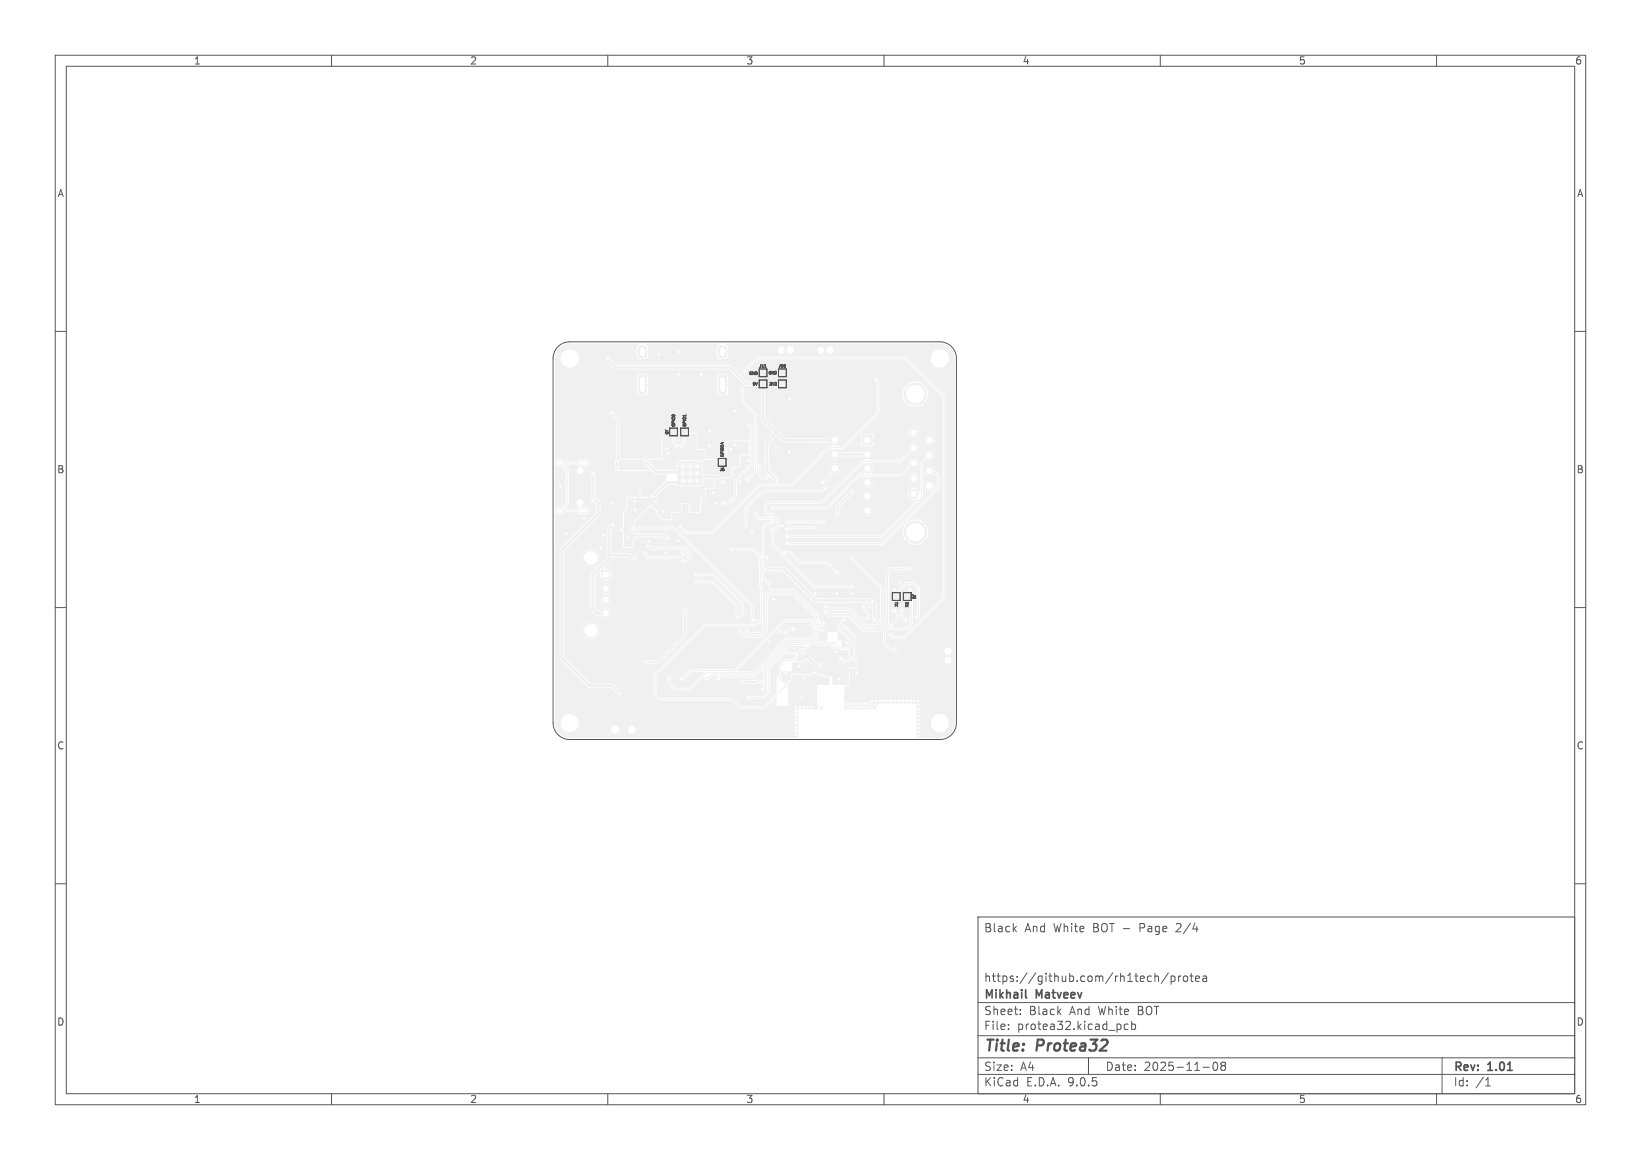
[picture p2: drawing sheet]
<svg xmlns="http://www.w3.org/2000/svg" width="297mm" height="210mm" viewBox="0 0 297 210" stroke-linecap="round" stroke-linejoin="round" font-family="sans-serif">
<defs><g id="words">
<g font-size="2.8" fill="#575757">
<text x="178" y="190.9">Title:</text>
<text x="187.7" y="190.9">Protea32</text>
</g>
<g font-size="2.1" fill="#575757">
<text x="178" y="169">Black</text>
<text x="185.4" y="169">And</text>
<text x="190.7" y="169">White</text>
<text x="198" y="169">BOT -</text>
<text x="206.6" y="169">Page</text>
<text x="213.4" y="169">2/4</text>
<text x="178" y="178">https://github.com/rh1tech/protea</text>
<text x="178" y="184">Sheet:</text>
<text x="178" y="181.2">Mikhail</text>
<text x="186.2" y="184">Black</text>
<text x="187.6" y="181.2">Matveev</text>
<text x="193.7" y="184">And</text>
<text x="199" y="184">White</text>
<text x="206.2" y="184">BOT</text>
<text x="178" y="186.7">File:</text>
<text x="184.1" y="186.7">protea32.kicad_pcb</text>
<text x="178" y="196.9">KiCad</text>
<text x="178" y="194.1">Size:</text>
<text x="184.7" y="194.1">A4</text>
<text x="185.7" y="196.9">E.D.A.</text>
<text x="193.3" y="196.9">9.0.5</text>
<text x="200" y="194.1">Date:</text>
<text x="207" y="194.1">2025-11-08</text>
<text x="263" y="194.3">Rev:</text>
<text x="263" y="196.9">Id:</text>
<text x="267.1" y="196.9">/1</text>
<text x="269.4" y="194.3">1.01</text>
</g>
<g font-size="1.8" fill="#575757">
<text x="35" y="11.9">1</text>
<text x="85" y="11.9">2</text>
<text x="135" y="11.9">3</text>
<text x="185" y="11.9">4</text>
<text x="235" y="11.9">5</text>
<text x="285" y="11.9">6</text>
<text x="10.3" y="35.9">A</text>
<text x="285.4" y="35.9">A</text>
<text x="10.3" y="85.9">B</text>
<text x="285.3" y="85.9">B</text>
<text x="10.3" y="135.9">C</text>
<text x="285.3" y="135.9">C</text>
<text x="10.3" y="185.9">D</text>
<text x="285.3" y="185.9">D</text>
<text x="35" y="199.9">1</text>
<text x="85" y="199.9">2</text>
<text x="135" y="199.9">3</text>
<text x="185" y="199.9">4</text>
<text x="235" y="199.9">5</text>
<text x="285" y="199.9">6</text>
</g>
<g font-size=".7">
<text x="135.5" y="68">GND</text>
<text x="136.1" y="69.9">5V</text>
<text x="137.3" y="66.7">J11</text>
<text x="139" y="67.9">GND</text>
<text x="139.1" y="69.9">3V3</text>
<text x="140.8" y="66.7">J10</text>
<text x="120.3" y="77.7" transform="rotate(90 120.3 77.7)">J9</text>
<text x="122.3" y="77.3" transform="rotate(-90 122.3 77.3)">GPIO0</text>
<text x="124.3" y="77.3" transform="rotate(-90 124.3 77.3)">GPIO1</text>
<text x="131.1" y="82.8" transform="rotate(-90 131.1 82.8)">GPIO14</text>
<text x="130.2" y="85.4">J6</text>
<text x="165.1" y="107.5" transform="rotate(90 165.1 107.5)">J8</text>
<text x="161.8" y="108.8" transform="rotate(90 161.8 108.8)">TX</text>
<text x="163.7" y="108.8" transform="rotate(90 163.7 108.8)">RX</text>
</g>
</g></defs>
<g fill="#f0f0f0" stroke="#f0f0f0" stroke-width=".18">
<path d="M115.7 68.1l.2-.1h.7l.4 .2v2.7l-.3 .4h-.8l-.3-.3z"/>
<path d="M115.7 62.8l.2-.2h.8l.2 .2 .1 1.6-.2 .2-.9 .1-.2-.1z"/>
<path d="M130.2 62.8l.2-.2h.8l.2 .2 .1 1.6-.2 .2-.9 .1-.2-.1z"/>
<path d="M130.2 68.1l.2-.1h.7l.4 .2v2.7l-.3 .4h-.8l-.3-.3z"/>
<path d="M147.9 127.9h.9v.5h-.9z"/>
<path d="M164.6 77.5h1.6v1.6h-1.6z"/>
<path d="M156.2 78.9h1.7v1.7h-1.7z"/>
<path d="M108.9 110.3h1.5v1.6h-1.5z"/>
<path d="M137.6 67h1v1h-1z"/>
<path d="M137.6 69h1v1h-1z"/>
<path d="M130.2 83.2h1v1h-1z"/>
<path d="M121.4 77.7h1v1h-1z"/>
<path d="M123.4 77.7h1v1h-1z"/>
<path d="M141.1 67h1v1h-1z"/>
<path d="M141.1 69h1v1h-1z"/>
<path d="M163.7 107.5h1v1h-1z"/>
<path d="M161.7 107.5h1v1h-1z"/>
<circle cx="151.1" cy="79.7" r=".85"/>
<circle cx="151.1" cy="82.2" r=".85"/>
<circle cx="151.1" cy="84.8" r=".85"/>
<circle cx="165.4" cy="81.1" r=".8"/>
<circle cx="165.4" cy="83.9" r=".8"/>
<circle cx="165.4" cy="86.6" r=".8"/>
<circle cx="165.7" cy="71.4" r="2"/>
<circle cx="165.4" cy="89.4" r=".8"/>
<circle cx="165.7" cy="96.4" r="2"/>
<circle cx="168.2" cy="79.7" r=".8"/>
<circle cx="168.2" cy="82.5" r=".8"/>
<circle cx="168.2" cy="85.2" r=".8"/>
<circle cx="168.2" cy="88" r=".8"/>
<circle cx="157" cy="82.2" r=".85"/>
<circle cx="157" cy="84.8" r=".85"/>
<circle cx="157" cy="87.3" r=".85"/>
<circle cx="157" cy="89.9" r=".85"/>
<circle cx="157" cy="92.4" r=".85"/>
<circle cx="123.6" cy="84.4" r=".3"/>
<circle cx="124.9" cy="84.4" r=".3"/>
<circle cx="126.2" cy="84.4" r=".3"/>
<circle cx="123.6" cy="85.7" r=".3"/>
<circle cx="124.9" cy="85.7" r=".3"/>
<circle cx="126.2" cy="85.7" r=".3"/>
<circle cx="123.6" cy="86.9" r=".3"/>
<circle cx="124.9" cy="86.9" r=".3"/>
<circle cx="126.2" cy="86.9" r=".3"/>
<circle cx="109.7" cy="108.5" r=".8"/>
<circle cx="109.7" cy="106.5" r=".8"/>
<circle cx="109.7" cy="104" r=".8"/>
<circle cx="107" cy="114.1" r="1.5"/>
<circle cx="107" cy="101" r="1.5"/>
<circle cx="144" cy="132.3" r=".3"/>
<circle cx="135.3" cy="83.4" r=".3"/>
<circle cx="139.3" cy="116.2" r=".3"/>
<circle cx="154.5" cy="127.4" r=".3"/>
<circle cx="166.2" cy="127.6" r=".3"/>
<circle cx="157.8" cy="126.9" r=".3"/>
<circle cx="101.4" cy="88" r=".3"/>
<circle cx="157.3" cy="110" r=".3"/>
<circle cx="158.3" cy="127.6" r=".3"/>
<circle cx="134" cy="87.2" r=".3"/>
<circle cx="110.9" cy="91.2" r=".3"/>
<circle cx="145.5" cy="128" r=".3"/>
<circle cx="147.5" cy="107.4" r=".3"/>
<circle cx="112.4" cy="96" r=".3"/>
<circle cx="157" cy="128" r=".3"/>
<circle cx="108.7" cy="99.1" r=".3"/>
<circle cx="147.4" cy="121.8" r=".3"/>
<circle cx="166.2" cy="128.3" r=".3"/>
<circle cx="157.3" cy="127.4" r=".3"/>
<circle cx="162.7" cy="126.9" r=".3"/>
<circle cx="141.6" cy="95.2" r=".3"/>
<circle cx="122.9" cy="63.7" r=".3"/>
<circle cx="129.6" cy="91.1" r=".3"/>
<circle cx="102.5" cy="96.6" r=".3"/>
<circle cx="166.2" cy="133.2" r=".3"/>
<circle cx="164.1" cy="126.9" r=".3"/>
<circle cx="166.2" cy="131.1" r=".3"/>
<circle cx="165.5" cy="126.9" r=".3"/>
<circle cx="155.9" cy="127.4" r=".3"/>
<circle cx="162" cy="126.9" r=".3"/>
<circle cx="157.7" cy="128" r=".3"/>
<circle cx="164.8" cy="126.9" r=".3"/>
<circle cx="143.8" cy="117.3" r=".3"/>
<circle cx="155.6" cy="128" r=".3"/>
<circle cx="162.9" cy="105.4" r=".3"/>
<circle cx="145.4" cy="118.2" r=".3"/>
<circle cx="144.1" cy="128.1" r=".3"/>
<circle cx="155" cy="121.8" r=".3"/>
<circle cx="154.1" cy="107.5" r=".3"/>
<circle cx="133" cy="74.4" r=".3"/>
<circle cx="146.9" cy="128" r=".3"/>
<circle cx="153.5" cy="128" r=".3"/>
<circle cx="145.2" cy="126.3" r=".3"/>
<circle cx="144.8" cy="128" r=".3"/>
<circle cx="160.6" cy="126.9" r=".3"/>
<circle cx="128.4" cy="80.7" r=".3"/>
<circle cx="117.4" cy="98" r=".3"/>
<circle cx="166.2" cy="126.9" r=".3"/>
<circle cx="161.9" cy="106.7" r=".3"/>
<circle cx="166.2" cy="129" r=".3"/>
<circle cx="144" cy="131.6" r=".3"/>
<circle cx="166.2" cy="129.7" r=".3"/>
<circle cx="123.4" cy="76.8" r=".3"/>
<circle cx="153.2" cy="116.3" r=".3"/>
<circle cx="166.2" cy="131.8" r=".3"/>
<circle cx="153.8" cy="127.4" r=".3"/>
<circle cx="142.8" cy="81.8" r=".3"/>
<circle cx="154.2" cy="128" r=".3"/>
<circle cx="119.2" cy="64.2" r=".3"/>
<circle cx="105.7" cy="93.8" r=".3"/>
<circle cx="129" cy="89.1" r=".3"/>
<circle cx="159.2" cy="126.9" r=".3"/>
<circle cx="166.2" cy="132.5" r=".3"/>
<circle cx="122.8" cy="67.8" r=".3"/>
<circle cx="154.9" cy="128" r=".3"/>
<circle cx="126.9" cy="67.8" r=".3"/>
<circle cx="140.5" cy="81.1" r=".3"/>
<circle cx="155.2" cy="127.4" r=".3"/>
<circle cx="156.6" cy="127.4" r=".3"/>
<circle cx="115.8" cy="89.2" r=".3"/>
<circle cx="128.4" cy="78.1" r=".3"/>
<circle cx="158.5" cy="126.9" r=".3"/>
<circle cx="122.7" cy="97.9" r=".3"/>
<circle cx="153.1" cy="127.4" r=".3"/>
<circle cx="120.6" cy="100.1" r=".3"/>
<circle cx="140" cy="108.5" r=".3"/>
<circle cx="145.5" cy="122.7" r=".3"/>
<circle cx="147.7" cy="81.1" r=".3"/>
<circle cx="136.1" cy="96.2" r=".3"/>
<circle cx="159.9" cy="126.9" r=".3"/>
<circle cx="151.5" cy="107.4" r=".3"/>
<circle cx="144" cy="130.9" r=".3"/>
<circle cx="161.3" cy="126.9" r=".3"/>
<circle cx="163.4" cy="126.9" r=".3"/>
<circle cx="142.9" cy="72.2" r=".3"/>
<circle cx="144" cy="128.8" r=".3"/>
<circle cx="148.5" cy="120.4" r=".3"/>
<circle cx="144" cy="130.2" r=".3"/>
<circle cx="166.2" cy="130.4" r=".3"/>
<circle cx="141.2" cy="114.4" r=".3"/>
<circle cx="144" cy="133" r=".3"/>
<circle cx="156.3" cy="128" r=".3"/>
<circle cx="109.2" cy="96.9" r=".3"/>
<circle cx="144" cy="129.5" r=".3"/>
<circle cx="146.2" cy="128" r=".3"/>
<circle cx="118.1" cy="89.9" r=".3"/>
<circle cx="130.8" cy="87.2" r=".3"/>
<circle cx="116.9" cy="83.4" r=".3"/>
<circle cx="135" cy="95.1" r=".3"/>
<circle cx="149.4" cy="88.4" r=".3"/>
<circle cx="151.6" cy="92.9" r=".3"/>
<circle cx="134.3" cy="123.5" r=".3"/>
<circle cx="122.7" cy="79.8" r=".3"/>
<circle cx="142.2" cy="69.5" r=".3"/>
<circle cx="120.6" cy="81.2" r=".3"/>
<circle cx="154.3" cy="89" r=".3"/>
<circle cx="137.5" cy="123.5" r=".3"/>
<circle cx="120" cy="92.6" r=".3"/>
<circle cx="120.9" cy="82" r=".3"/>
<circle cx="144.7" cy="120.6" r=".3"/>
<circle cx="124" cy="110.4" r=".3"/>
<circle cx="118.7" cy="90.8" r=".3"/>
<circle cx="132.3" cy="81.3" r=".3"/>
<circle cx="133" cy="80.5" r=".3"/>
<circle cx="111.9" cy="83.6" r=".3"/>
<circle cx="114.9" cy="90.8" r=".3"/>
<circle cx="154.7" cy="119.5" r=".3"/>
<circle cx="120.8" cy="97.4" r=".3"/>
<circle cx="153.6" cy="118.4" r=".3"/>
<circle cx="151.8" cy="123" r=".3"/>
<circle cx="142.2" cy="121.9" r=".3"/>
<circle cx="138.7" cy="86.5" r=".3"/>
<circle cx="114.9" cy="92.3" r=".3"/>
<circle cx="151.4" cy="118" r=".3"/>
<circle cx="137.5" cy="84.3" r=".3"/>
<circle cx="113.6" cy="97.4" r=".3"/>
<circle cx="110.7" cy="74.8" r=".3"/>
<circle cx="148.9" cy="87.4" r=".3"/>
<circle cx="111.9" cy="84.6" r=".3"/>
<circle cx="117.1" cy="119.8" r=".3"/>
<circle cx="158.2" cy="112.1" r=".3"/>
<circle cx="157.9" cy="108.9" r=".3"/>
<circle cx="140.6" cy="86.9" r=".3"/>
<circle cx="110" cy="64.9" r=".3"/>
<circle cx="110.9" cy="95.1" r=".3"/>
<circle cx="114.8" cy="101" r=".3"/>
<circle cx="138.6" cy="103" r=".3"/>
<circle cx="134.8" cy="67.1" r=".3"/>
<circle cx="161.2" cy="114.9" r=".3"/>
<circle cx="151.4" cy="103.6" r=".3"/>
<circle cx="142" cy="100" r=".3"/>
<circle cx="112.1" cy="125.5" r=".3"/>
<circle cx="107.3" cy="85.7" r=".3"/>
<circle cx="107.3" cy="90.6" r=".3"/>
<circle cx="130.1" cy="122.9" r=".3"/>
<circle cx="151.1" cy="116.6" r=".3"/>
<circle cx="164.7" cy="106.7" r=".3"/>
<circle cx="162" cy="117.7" r=".3"/>
<circle cx="165.9" cy="111.8" r=".3"/>
<circle cx="162.9" cy="108" r=".3"/>
<circle cx="148.8" cy="114" r=".3"/>
<circle cx="123.4" cy="122.9" r=".3"/>
<circle cx="136.4" cy="112.2" r=".3"/>
<circle cx="114.4" cy="95.6" r=".3"/>
<circle cx="149.3" cy="110.8" r=".3"/>
<circle cx="135.2" cy="114.3" r=".3"/>
<circle cx="164.7" cy="102.9" r=".3"/>
<circle cx="149.1" cy="112.9" r=".3"/>
<circle cx="148" cy="113.8" r=".3"/>
<circle cx="127.9" cy="122.9" r=".3"/>
<circle cx="149.5" cy="109.9" r=".3"/>
<circle cx="133.9" cy="114.3" r=".3"/>
<circle cx="147.9" cy="112.3" r=".3"/>
<circle cx="154.2" cy="101.1" r=".3"/>
<circle cx="130.1" cy="83.5" r=".3"/>
<circle cx="125.9" cy="105.3" r=".3"/>
<circle cx="133.6" cy="111.8" r=".3"/>
<circle cx="134.5" cy="111.1" r=".3"/>
<circle cx="126" cy="104" r=".3"/>
<circle cx="123.3" cy="80.7" r=".3"/>
<circle cx="132.4" cy="99.5" r=".3"/>
<circle cx="139.2" cy="105.7" r=".3"/>
<circle cx="135.4" cy="126.3" r=".3"/>
<circle cx="144.1" cy="118.2" r=".3"/>
<circle cx="122.4" cy="80.6" r=".3"/>
<circle cx="135.6" cy="77" r=".3"/>
<circle cx="130.9" cy="91.1" r=".3"/>
<circle cx="152.8" cy="112.2" r=".3"/>
<circle cx="137.4" cy="101.5" r=".3"/>
<circle cx="142.3" cy="124.1" r=".3"/>
<circle cx="123.1" cy="95.4" r=".3"/>
<circle cx="158.6" cy="68.7" r=".3"/>
<circle cx="147" cy="113.2" r=".3"/>
<circle cx="121.1" cy="122.9" r=".3"/>
<circle cx="117.3" cy="99" r=".3"/>
<circle cx="123.6" cy="101.5" r=".3"/>
<circle cx="123.6" cy="100.3" r=".3"/>
<circle cx="116.8" cy="100.3" r=".3"/>
<circle cx="135.3" cy="86.8" r=".3"/>
<circle cx="134.4" cy="70.7" r=".3"/>
<circle cx="139.9" cy="95.8" r=".3"/>
<circle cx="154.2" cy="106.2" r=".3"/>
<circle cx="136.7" cy="93" r=".3"/>
<circle cx="156.9" cy="111.9" r=".3"/>
<circle cx="156.3" cy="109.9" r=".3"/>
<circle cx="161.3" cy="113.2" r=".3"/>
<circle cx="162" cy="110.6" r=".3"/>
<circle cx="142.5" cy="95.8" r=".3"/>
<circle cx="147.4" cy="95.5" r=".3"/>
<circle cx="142.5" cy="94.5" r=".3"/>
<circle cx="149" cy="94.5" r=".3"/>
<circle cx="139.9" cy="94.5" r=".3"/>
<circle cx="138.8" cy="100.9" r=".3"/>
<circle cx="142.6" cy="98.4" r=".3"/>
<circle cx="139.9" cy="93.3" r=".3"/>
<circle cx="139.9" cy="92" r=".3"/>
<circle cx="142.5" cy="97.1" r=".3"/>
<circle cx="163.9" cy="112.3" r=".3"/>
<circle cx="163.2" cy="110.6" r=".3"/>
<circle cx="152.2" cy="119.2" r=".3"/>
<circle cx="152.8" cy="113.5" r=".3"/>
<circle cx="145.6" cy="116.9" r=".3"/>
<circle cx="138" cy="124.8" r=".3"/>
<circle cx="142.2" cy="114.5" r=".3"/>
<circle cx="143.6" cy="113.9" r=".3"/>
</g>
<path d="M101.1 92.5h.6M101.1 83.8h.6M105 92.5h1.1M105 83.8h1.1" fill="none" stroke="#f0f0f0" stroke-width="1"/>
<g fill="none" stroke="#f0f0f0" stroke-width=".5">
<path d="M110 64.9l1.5 1.6h20.6l3 3h3v6.5l3.7 3.7h9.3M140.5 78.4l-1.7 1.6v5.2l1.8 1.7M107.3 90.6h.5l.5 .5v1.8l-6.6 6.6v19.6l5.1 5.1h3.9l1.4 1.3M107.3 90.6h.1M107.3 85.7v4.9M110.9 95.1l-.7 .7v5.3l-2.9 2.9v6.2l.9 .9h1.5M116.9 83.4v.2l1.9 1.9h3.9M122.7 87.4h-2l-2.6 2.5M127 86.3h2.9l.9 .9M151.1 82.2h5.9M110.2 100.5h3.6l.6 .5h.4M138.6 103h3.3l5.7 5.7h10l.3 .2v.2l.4 .4v2.5l-.1 .1"/>
<path d="M145.4 118.2l2.3 2.3h.9M145.4 118.3h.1M146.8 128.1h1.5"/>
</g>
<g fill="none" stroke="#f0f0f0" stroke-width=".2">
<path d="M121.9 78.2v1.9l.5 .5M123.9 78.2v1.9l-.6 .6M134.4 70.7v2.1l2.3 2.3v10.3l-1.4 1.4M134.8 67.1l2.3-2.3h26.8l7 7v36.4l-7.3 7.3h-2l-.4-.5M135.6 77l.3 .3v7l-2.8 2.8v2.7l-1.3 1.3h-.9M158.6 68.7l.3 .3v5.8l-6.2 6.2h-2.7l-6.8 6.8h-5.7l-8.6 8.6h-4.8l-1-1M105.5 83.8h-4.1l1.3 1.4v5.9l-1.3 1.4h4.1M132.4 99.5h3.8l1.8 1.8v3.3l1.2 1.2M136.7 93v.3l.6 .6h3.2l.4 .4v1l-.5 .5h-.5v2.9l7.5 7.5h6.7M139.9 94.5l-.2 .2h-.8l-.8 .8v5.1l.3 .3h.4M142 100h1l1.8 1.8h4.8l1.8 1.8M147.4 95.5h-4.6l-.3 .3"/>
<path d="M149 94.5h-6.5M149.4 88.4l-.5 .5h-10.8l-3.1 3.1v3.1M165.4 81.1l-2.5 2.4h-6.7l-7.5 7.5h-9.6l-.6 .6v.8l.9 .9h.5M165.4 83.9l-2.2 2.1h-7.6l-6 6h-9.7M168.2 85.2h.7l.9 .9v2.2l-10.1 10.1h-17.1M168.2 82.5l-1.4 1.4v6.1l-7.1 7.1h-17.2M125.9 105.3h3.1l4.4 4.4v1.9l.2 .2M126 104h3.1l5.2 5.2v1.7l.2 .2M137.4 101.5l.3 .2v4.4l.2 .1v5.9l-1.1 1.1h-9.3l-8.9 9v3.7l.7 .8h13.3l1.4 1.4h4.3l4-4M144.1 118.2h.1M144.1 118.2h-2.3l-2.7 2.7v4.5l-.9 .9h-2.8M145.6 117l-.2-.3h-2.6l-4.5 4.5v3.3l-.3 .3"/>
<path d="M147 113.2v.3l.7 .7v.8l-.7 .6h-4.6l-6.1 6.2h-8.5l-2.9 3h-2.7l-1.1-1.2v-.7M147.3 116.4h.1M148 113.8v1.4l-.8 .8h-4.6l-6.2 6.2h-7.6l-.7 .7h-.2M148.8 114v-.4l-.6-.5h-.5l-.7-.7h-4.9l-9.1 9h-8l-1.4 1.5h-.2M151.1 116.6l-.3-.2h-8.1l-6.1 6.1h-5.9l-.4 .4h-.2M154.1 106.2h.1M156.3 109.9v.3l1 1v.3l-.4 .4M162 110.6h.1M162 110.6l.4 .4v1.1l-1.1 1.1M162 117.7h.1M162.2 108v-.6l1.7-1.7h1.6l.8 .7v5.1l-.4 .3M163.2 110.6h.1"/>
<path d="M163.2 110.6v1.1l.7 .6M163.9 112.3h.1M164.7 106.7v.8l-.5 .5 .8 .8v4.1l-.9 1h-3.5l-.5 .4v2.3l1.1 1.1h.8M121.1 122.9h.1"/>
</g>
<path d="M110.7 74.8l1.2 1.2v7.6M113.6 97.4l.5-.5h6.2l.5 .5M137.5 84.3l.1 1.7 .5 .5h.6M151.1 85.2l-2.2 2.2M154.3 89l-2.7 2.7v1.2M124 110.4v4.7l-4.7 4.7h-2.2M134.3 123.5h3.1M137.5 123.5h-.1" fill="none" stroke="#f0f0f0" stroke-width=".4"/>
<path d="M114.4 95.6h.1M114.4 95.6h7.5l14.3 14.3v2.1l.2 .2M117.3 99l.2 .2h6.5l.7 .8v1l-.5 .5h-.6M123.6 100.3h-.2l-.7 .6h-5.4l-.5-.6" fill="none" stroke="#f0f0f0" stroke-width=".25"/>
<path d="M147.9 112.3l.1-.4-4.5-4.5h-4.1l-.7 .7v6.1l-1 1h-3l-.8-.9M149.1 112.9l-.5-.4v-.6l-4.9-5h-4.5l-.9 1v6.1l-.8 .7h-1.9l-.4-.4M154.2 101.1l5.4 5.5v5.6l-1.1 1.1h-1.7l-3-3h-3.9l-.4-.4M164.7 102.9h-3.4l-.7 .7v9.1l-1.4 1.4h-2.9l-2.8-2.8h-3.7l-.5-.5" fill="none" stroke="#f0f0f0" stroke-width=".3"/>
<path d="M143.6 113.9h-.8l-.6 .6M147.1 116.7h.1M152.8 112.2l-1.1 1.1v.4l2.2 2.2v1.2l-.2 .2h-2.9l-.6-.6h-3.5l-.9 .9h-.9l-.2 .2v.7l-1.1 1.1h-1.5l-.9 .9v2.5l1.1 1.1M152.8 113.5h.2l1.6 1.6v3.7l-.9 1h-1l-.5-.6" fill="none" stroke="#f0f0f0" stroke-width=".18"/>
<g fill="#f0f0f0">
<path d="M101.2 63a2.74 2.74 0 0 1 1.9-.8h12.5l.1 .1-.4 .6v.6h.5v.3h-.5v.6a.69 .69 0 0 0 .8 .6v-.5h.3v.5h.5l.3-.4 .1-.8h-.6v-.3h.6v-.6l-.4-.6 .1-.1h13.1l.1 .1-.4 .6v.6h.5v.3h-.5v.6a.69 .69 0 0 0 .8 .6v-.5h.3v.5h.5l.3-.4 .1-.8h-.6v-.3h.6v-.6l-.4-.6 .1-.1h38.6a2.69 2.69 0 0 1 2.7 2.6h-1l-.1-.3a1.65 1.65 0 0 0-2.1-1.2h-18.7v-.1a.65 .65 0 0 0-.7-.5 .65 .65 0 0 0-.6 .6h-.4v-.1a.65 .65 0 0 0-.7-.5 .65 .65 0 0 0-.6 .6h-4.2v-.1a.65 .65 0 0 0-.7-.5 .65 .65 0 0 0-.6 .6h-.4v-.1a.65 .65 0 0 0-1.1-.3 .65 .65 0 0 0 .2 1.1 .65 .65 0 0 0 .9-.7h.4v.2a.65 .65 0 0 0 .7 .6 .65 .65 0 0 0 .6-.8h4.2v.2a.65 .65 0 0 0 .7 .6 .65 .65 0 0 0 .6-.8h.4v.2a.65 .65 0 0 0 .7 .6 .65 .65 0 0 0 .6-.8h18.7l-.1 .1a1.66 1.66 0 0 0-.3 2.9 1.66 1.66 0 0 0 2.6-1.5h1v7h-1.6l-7.2-7.3h-26.9l-2.2 2.1a.47 .47 0 0 0-.5 .5 .47 .47 0 0 0 .5 .5 .47 .47 0 0 0 .4-.6l1.9-1.9h26.6l1.9 1.9h-23.3l-.3-.3h-1.1l-.2 .3h-1.9l-.2-.3h-1.1l-.3 .2v.5h.7v-.7h.3v.7h.6v-.4h1.9v.4h.7v-.7h.3v.7h.6v-.4h23.3l.7 .7h-29.1v.3l.2 .3h.5v-.6h.3v.6l.6-.1v-.5h1.9v.4l.3 .2h.4v-.6h.3v.6h.5l.1-.6h24l3.6 3.5h-2l-.3-.9-.3-.5-.5 .5-.2-.2 .5-.5a2.3 2.3 0 0 0-3.1 0l.5 .5-.2 .2-.5-.5a2.3 2.3 0 0 0 0 3.1l.5-.5 .2 .2-.5 .5a2.3 2.3 0 0 0 3.1 0l-.5-.5 .2-.2 .5 .5 .4-.8 .2-.9h2l.6 .7 .1 5.6-6.2-.1-.1 1.4h-6.2l-.3-.2h-.7v.6h-.3v-.6h-.8l-.2 .2v.8h.6v.3h-.6v.7l.2 .2 .8 .1v-.7h.3v.7l.8-.1 .1-.2 .1-.7h-.7v-.3h.7v-.8h6.2l.1 .5h1.7l.1-.2v-1.6h4.4v2.1h-1.5a.96 .96 0 0 0-1.5-.7 .96 .96 0 0 0 0 1.6 .96 .96 0 0 0 1.5-.7v-.2h1.5v2.8h-1.5a.98 .98 0 0 0-1.3-.8 .98 .98 0 0 0-.6 1.4l-.7 .8v2.7h-.3v-.2a.96 .96 0 0 0-1.6-.4 .96 .96 0 0 0 .3 1.6 .96 .96 0 0 0 1.3-1h.3v2.4l-.2 .1-.2-.3-.4 .5-.2-.2 .4-.5a1.09 1.09 0 0 0-1.3 0l.4 .5-.2 .2-.4-.5-.2 .6v.5h-6.3a1 1 0 0 0-1.4-.9h-1.9a.47 .47 0 0 0-.5-.3 .47 .47 0 0 0-.4 .4l-2.5 2.5-.1 1.1a.47 .47 0 0 0 .1 .6 .47 .47 0 0 0 .6 0 .47 .47 0 0 0 0-.6l.1-.8 2.3-2.3a.49 .49 0 0 0 .5-.6l1.7 .1a1.01 1.01 0 0 0 0 1.7 1.01 1.01 0 0 0 1.5-.9h6.3l.2 .3 .4-.5 .2 .2-.4 .5 .4 .2 .7-.1 .1 .1-1.8 1.8h-6.1v-.2a1.01 1.01 0 0 0-1.7-.4 1.01 1.01 0 0 0 .3 1.6 1.01 1.01 0 0 0 1.4-1h6.1l-2.1 2.1h-12.5l-.4-.4-.5 .2h-5.7a.47 .47 0 0 0-.7 .1 .47 .47 0 0 0 .1 .7 .47 .47 0 0 0 .7-.3h5.6a.47 .47 0 0 0 .6 .2 .47 .47 0 0 0 .3-.5h12.5l-1 1.1h-13.1l-.4-.4-.5 .2h-4.3a.46 .46 0 0 0-.5 .2 .46 .46 0 0 0 .1 .6 .46 .46 0 0 0 .7-.1l.1-.2h4a.45 .45 0 0 0 .5 .2 .45 .45 0 0 0 .3-.5h13.1l-1.4 1.3h-16.7a.47 .47 0 0 0-.7-.1 .47 .47 0 0 0 .1 .7 .47 .47 0 0 0 .7-.1h16.9l7.1-7.2 .1-6.1 .6-.7a.98 .98 0 0 0 1.5-.9h1.5v3.7a1.03 1.03 0 0 1-1.2-.6l-.4-.4a.96 .96 0 0 0-1.4-.6 .96 .96 0 0 0-.1 1.5 .96 .96 0 0 0 1.5-.2l.5 .5v1.9l-.4 .4-.2-.1a.97 .97 0 0 0-.7-1.4 .97 .97 0 0 0-1.1 1.2 .97 .97 0 0 0 1.5 .6v.1l-9 9.1h-16.7a.47 .47 0 0 0-.7-.1 .47 .47 0 0 0 0 .8 .47 .47 0 0 0 .7-.2h16.9l10.1-10.1 .1-2.4h.6v10.1h-2.7l-.3-.9-.3-.5-.5 .5-.2-.2 .5-.5a2.3 2.3 0 0 0-3.1 0l.5 .5-.2 .2-.5-.5a2.3 2.3 0 0 0 0 3.1l.5-.5 .2 .2-.5 .5a2.3 2.3 0 0 0 3.1 0l-.5-.5 .2-.2 .5 .5 .4-.8 .2-.9h2.7v10.2h-4.2l-.9-1h-1.7l-2 1.9-.3 .1v1.2l1.1 .1 .1-.2a.54 .54 0 0 0 .5-.5 .54 .54 0 0 0-.4-.5l-.2-.3 1.3-1.3h1.4l.6 .6v4.8a.51 .51 0 0 0-.5 .4 .51 .51 0 0 0 .3 .6 .86 .86 0 0 0 .7-.8v-5.1h4.2l-.1 1.7-7 7.1-2-.1a.47 .47 0 0 0-.3-.6 .47 .47 0 0 0-.6 .4 .47 .47 0 0 0 .5 .5l.3 .3h2.3l7.4-7.5v-36.4h1.6v46h-.5a.65 .65 0 0 0-1-.5 .65 .65 0 0 0 0 1.1 .65 .65 0 0 0 1-.5v-.1h.5v1.7h-.5a.65 .65 0 0 0-1-.5 .65 .65 0 0 0 0 1.1 .65 .65 0 0 0 1-.5v-.1h.5v11.3h-1a1.66 1.66 0 0 0-2.6-1.3 1.66 1.66 0 0 0 0 2.8 1.66 1.66 0 0 0 2.6-1.3v-.2h1a2.7 2.7 0 0 1-2.7 2.8l-4.2-.1v-6.1h-7.2l-.1 1-5.8-.1v-4l.8-.2 .2-.1v-2.9l1.3-.1 .2-.2v-1.4l-.5-.4v-3.9l-1.6-1.7a.48 .48 0 0 0-.6-.2 .48 .48 0 0 0-.2 .6 .48 .48 0 0 0 .7 .1l1.3 1.3v3.5l-.4 .3-.1-.1a.56 .56 0 0 0 0-.9l-.1-.5 .3-.4v-1.3l-2.2-2.3v-.2l.7-.7a.52 .52 0 0 0 .6-.3 .52 .52 0 0 0-.2-.6h.4l2.9 2.7h3l1.5-1.4 .1 .6h-.5l-.5 .7v2.3l1.2 1.3h.5a.47 .47 0 0 0 .7 .1 .47 .47 0 0 0 0-.7 .47 .47 0 0 0-.7 .1h-.3l-.9-.9v-2.1l.3-.3h3.4l1.2-1.2v-4.1l-.4-.5v-1.1a.47 .47 0 0 0 .1-.8 .47 .47 0 0 0-.7 .1 .47 .47 0 0 0 .1 .7l-.1 .1-.7 .1v1.1l.1 .2h.8l.3 .2v3.4h-.5l-.1-.3-.4-.1-.3-.3v-.6a.47 .47 0 0 0 .1-.7 .47 .47 0 0 0-.8 0 .47 .47 0 0 0 .2 .7v.7l.4 .6a.45 .45 0 0 0 .5 .5 .45 .45 0 0 0 .4-.5h.5v.5l-.8 .8h-2.3l.1-.5 .9-1v-1.1l-.3-.3a.47 .47 0 0 0-.4-.6 .47 .47 0 0 0-.5 .5 .47 .47 0 0 0 .6 .4v1l-.7 .7-.4 .1-.1-9.1 .5-.5h2.9a.47 .47 0 0 0 .7 .1 .47 .47 0 0 0 0-.7 .47 .47 0 0 0-.7 0h-3.1l-.8 .8-.1 9.2-1.3 1.2h-2.5l-2.9-2.8h-3.6l-.2-.2 .1-.2h3.8l3.1 3h1.8l1.3-1.3v-5.9l-5.3-5.2a.47 .47 0 0 0-.4-.5 .47 .47 0 0 0-.5 .4 .47 .47 0 0 0 .5 .5l5.1 5.1v5.4l-.9 .9h-1.4l-3.1-3h-3.9a.48 .48 0 0 0-.7-.5 .48 .48 0 0 0-.1 .8 .51 .51 0 0 0-.3 .5 .51 .51 0 0 0 .5 .5l.4 .3 2.7 .1-.2 .6-.8 .8-.1 .6 2.3 2.3v1h-1.3l-.1-.9-.1-.1-.6-.1v-1.2l-.2-.3-1.6 .1-.1 1.6h-2.1v-.2l.7-.7v-.9a.51 .51 0 0 0 .8 0 .51 .51 0 0 0-.1-.7v-.2a.51 .51 0 0 0 .5-.5 .51 .51 0 0 0-.6-.5l-.1-.7-4.9-5-4.7-.1-1 .9-.1-1.3-.2-.3v-.8l.2-.1 .6 .6a.47 .47 0 0 0 .4 .6 .47 .47 0 0 0 .5-.5 .47 .47 0 0 0-.6-.4l-.7-.8v-1.1h3.4l5.8 5.7h9.9l.5 .6v1.5h-.3l-.9-1a.49 .49 0 0 0-.1-.7 .49 .49 0 0 0-.7 .2 .49 .49 0 0 0 .3 .7l.8 1a.47 .47 0 0 0-.5 .4 .47 .47 0 0 0 .5 .5 .47 .47 0 0 0 .4-.5l.2-.2v-.4h.3v.5a.48 .48 0 0 0 .2 .8 .48 .48 0 0 0 .6-.6v-2.5l-.3-.5a.73 .73 0 0 0-.9-.6h-9.7l-5.7-5.6-3.8-.1v-1.4h.1a.46 .46 0 0 0 .7 0 .46 .46 0 0 0 0-.6 .46 .46 0 0 0-.6 0l-.1-.1v-4.9l.6-.6 .6-.1a.53 .53 0 0 0 .6-.1 .53 .53 0 0 0 .1-.7l.3 .3 .1 .8-.5 .3a.48 .48 0 0 0-.7 0 .48 .48 0 0 0 .1 .7v2.6l7.6 7.6 6.5 .1a.47 .47 0 0 0 .7 0 .47 .47 0 0 0 0-.7 .47 .47 0 0 0-.7 .1h-6.2l-5.5-5.4 .4-.3h.5l1.9 1.9h4.7l1.5 1.4a.47 .47 0 0 0 .4 .6 .47 .47 0 0 0 .5-.5 .47 .47 0 0 0-.6-.4l-1.7-1.7h-4.7l-1.8-1.8h-.7a.57 .57 0 0 0-1 .2l-1.3-1.4v-2.3l.4-.2 .7-.7-.1-1.1-.5-.5-.4-.2a.49 .49 0 0 0-.1-.6 .49 .49 0 0 0-.6 .1l-.7-.8v-.5l.4-.4 9.6-.1 7.4-7.4 .2 .1a1.1 1.1 0 0 0 .1 1.8l-1.1 .1-5.9 5.9-9.2 .1a.47 .47 0 0 0-.7-.1 .47 .47 0 0 0 0 .7 .47 .47 0 0 0 .7-.1h9.3l6-6 .9 .1a1.03 1.03 0 0 0-.4 1.4 1.03 1.03 0 0 0 1.5 .3 1.03 1.03 0 0 0 0-1.6l-.1-.2h5.7l1.7-1.6a.96 .96 0 0 0 1.4-.7 .96 .96 0 0 0-1.1-1.1 .96 .96 0 0 0-.7 1.4l-1.5 1.5-5.5-.1a1.16 1.16 0 0 0 .1-1.8l5.4-.1 1.8-1.8a.97 .97 0 0 0 1.5-.5 .97 .97 0 0 0-.7-1.3 .97 .97 0 0 0-1.2 1l.1 .4-1.7 1.7h-5.3v-.1a1.03 1.03 0 0 0 .2-1.7 1.03 1.03 0 0 0-1.7 .3h-3.9l-.4-.5 1.1-.1 6.3-6.3 .1-5.9a.52 .52 0 0 0-.3-.7 .52 .52 0 0 0-.7 .3 .62 .62 0 0 0 .5 .7v.2h-16l-.5-.6h-1.2v1.2l1.1 .1 .2-.2a.5 .5 0 0 0 .4-.5h16l-.1 5.2-6 6h-.9l-.1-.1a1.04 1.04 0 0 0 .2-1.7 1.04 1.04 0 0 0-1.7 .4h-8.2l-3.4-3.5v-5.6l.3-.2-.1-1.1-1.1-.1-.2 .3h-2.1l-3-3h-20.6l-1.2-1.2a.45 .45 0 0 0-.4-.4 .45 .45 0 0 0-.5 .3h-4.8l-.1-.3a1.66 1.66 0 0 0-2.7-.9 1.66 1.66 0 0 0 .5 2.8 1.66 1.66 0 0 0 2.3-1.6h4.8v.4l1.8 1.7h20.5l1.4 1.4h-1.5l-.3-.5-.6-.1v.6h-.3v-.6a.69 .69 0 0 0-.8 .6h-12.5l-.3-.5-.6-.1v.6h-.3v-.6a.69 .69 0 0 0-.8 .6v1.2h.5v.3h-.5v1.4l.4 .3 .4 .1v-.7h.3v.7a.69 .69 0 0 0 .9-.6v-1.2h-.6v-.3h.6v-1.2h12.5v1.2h.5v.3h-.5v1.4l.4 .3 .4 .1v-.7h.3v.7a.69 .69 0 0 0 .9-.6v-1.2h-.6v-.3h.6v-1.2h1.5l1.6 1.6h2.5l.3 .3v5.9l2.1 2.3-1.4 1.5v5.3l.6 .9h-.7l-.4-.3v-1.4a.5 .5 0 0 0-.3-.5 .5 .5 0 0 0-.6 .1v-8.9l-2.3-2.4v-1.6a.47 .47 0 0 0 0-.7 .47 .47 0 0 0-.7 0 .47 .47 0 0 0 .2 .7v1.8l2.3 2.3v10.1l-1.1 1a.48 .48 0 0 0-.6 .4 .48 .48 0 0 0 .6 .6 .48 .48 0 0 0 .4-.6l1.1-1.2 .1-.8 .1-.1 .1 .1v1.4l.7 .7 .5 .1a.54 .54 0 0 0 .6-.1 .54 .54 0 0 0 .2-.6l1.3 1.2v.1l-3.1 .1-8.6 8.5h-4.6l-.6-.6a.48 .48 0 0 0-.5-.6 .48 .48 0 0 0-.5 .6 .48 .48 0 0 0 .6 .4l.8 .8 5-.1 8.6-8.5 5.7-.1 6.8-6.7h.4v.1a1.03 1.03 0 0 0 0 1.6 1.03 1.03 0 0 0 1.6-.4h3.9l.5 .6v.1h-.5l-1.3 1.4h-2.6a1.04 1.04 0 0 0-1.5-.8 1.04 1.04 0 0 0-.3 1.6l-1.5 1.5a.46 .46 0 0 0-.3 .5 .46 .46 0 0 0 .4 .4 .46 .46 0 0 0 .5-.5l1.6-1.6a1.03 1.03 0 0 0 1.1-1.1h2.6l-3.7 3.7h-1.1a.5 .5 0 0 0-.7-.4 .5 .5 0 0 0-.3 .6l-10.9 .1-3.2 3.2v2.8a.47 .47 0 0 0-.1 .7 .47 .47 0 0 0 .7 0 .47 .47 0 0 0-.1-.7v-2.6l2.9-2.9h10.8l.3-.3a.49 .49 0 0 0 .6-.5h1.1l-2.4 2.3h-9.5l-.8 .8v.9l.9 1.1v.1h-1.8l-.3-.3a.5 .5 0 0 0-.1-.7 .5 .5 0 0 0-.7 .2 .5 .5 0 0 0 .3 .7l.6 .6 2.3 .1-.1 .2-.6 .1-.9 .9-.1 5.1-.1 .1-1.4-1.4h-3.5a.48 .48 0 0 0-.7-.1 .48 .48 0 0 0 0 .7 .48 .48 0 0 0 .7-.1h3.3l1.3 1.3a.55 .55 0 0 0-.4 .5 .55 .55 0 0 0 .4 .5v4.1l.2 .3v5.6l-.2 .2h-.6l-.4-.5v-2l-14.3-14.3-7.3-.1 .1-.9 2.9-2.8 1.1 1.1v.5l1.1 1 1.6-.1 .1-1.2 1.7-.1 .2-1.6 1 .1v1.3l.2 .2 1.9 .1 .2-.3v-2.4l.8-.2 .1-1.4 1.5-.1 .1-1.8h.4l.6 .7a.47 .47 0 0 0 .8 0 .47 .47 0 0 0-.3-.7l.1-.1 1.5-.1 .1-1.8 1.2-.1 .2-.1v-2h1.6v1.7l-2.7 2.9-.1 2.6-1.1 1.1h-.4a.48 .48 0 0 0-.7-.1 .48 .48 0 0 0 0 .8 .48 .48 0 0 0 .7-.1l.6-.1 1.4-1.4 .1-2.7 2.8-2.9-.1-7.2a.48 .48 0 0 0-.4-.6 .48 .48 0 0 0-.6 .5 .48 .48 0 0 0 .5 .5v2.2l-4.1 .1-.1 3.3h-3.6l-.1-1.7-1.4-.1-.1-2.8-.2-.2h-1.4l-.1-.7-.1-.1-1.1 .1-.1 .7h-.6l-.1-.7-1.1-.1-.1 .1-.1 .7-1.4 .1-.1 4.6h-7.3l-.1-.1v-7l-1.1-1.1a.47 .47 0 0 0-.5-.5 .47 .47 0 0 0-.4 .5 .47 .47 0 0 0 .4 .5l.9 .9v6.8l-.3 .3 .1 1.9 6.2 .1 .2-.1 .8 .7h1.9l.1 .1v1l-2.5 2.4-.2 .1-.2 .4h-4.1l-.2 .2-.1 1.9-.6 .7 .1 6.3 .2 .2 1.6-.1 .1-.9 .2-.2 .1-.7h5.1l.2 .1a.47 .47 0 0 0 .5 .5 .47 .47 0 0 0 .4-.5 .47 .47 0 0 0-.4-.5l-.5-.3h-5.4l-.1-.7h7l4 4h-.8l-.9-.9h-6.3a.48 .48 0 0 0-.7-.5 .48 .48 0 0 0-.1 .8l.5 .2h6.4l.5 .7-.3-.1a.45 .45 0 0 0-.4-.3 .45 .45 0 0 0-.5 .2l-.6 .7h-5.1l-.3-.2a.46 .46 0 0 0-.2-.6 .46 .46 0 0 0-.6 .3 .46 .46 0 0 0 .3 .6l.2 .2h-1.6a.61 .61 0 0 0-.8-.4l-.6-.5h-3.3v-4.2l.4-.4a.46 .46 0 0 0 .2-.7 .46 .46 0 0 0-.7 .2l-.7 .7v5.2h-1.2a1.66 1.66 0 0 0-2.5-1.3 1.66 1.66 0 0 0 0 2.8 1.66 1.66 0 0 0 2.5-1.3v-.2h1.2l-2.9 2.9v6.5l1 1.1 .8 .1 .1 .4 .1 .1h1.6l.1-1.8-.2-.1h-1.5l-.1 .1-.1 .4h-.3l-.7-.5v-6l2.8-2.8 .2-.4h2.9l.6 .5h.5a.45 .45 0 0 0 .6-.4h1.6l.3 .2h5.6l.6-.5a.49 .49 0 0 0 .7-.5h.3v.6l-.3 .4a.48 .48 0 0 0-.7-.1 .48 .48 0 0 0-.1 .7 .48 .48 0 0 0 .8 0h.2l.7-.7v-1.2h.8l10.1 10v1.1h-.9l-.4-.4-.1-1.5-5.3-5.3h-2.8l-.5-.2-.4 .4h-14.7l-.3-.6-.4 .4-.2-.2 .4-.4-.1-.1a1.09 1.09 0 0 0-1.2 .1l.4 .4-.2 .2-.4-.4-.1 .1a1.09 1.09 0 0 0 .1 1.2l.4-.4 .2 .2-.4 .4 .1 .1a1.09 1.09 0 0 0 1.2-.1l-.4-.4 .2-.2 .4 .4 .3-.7h14.7a.48 .48 0 0 0 .3 .5 .48 .48 0 0 0 .6-.2h2.7l4.9 5 .1 1.6a.46 .46 0 0 0 .3 .6 .46 .46 0 0 0 .6-.5h.9v.7h-1.9l-.3-.5-.1-1.6-4.4-4.5h-2.8a.48 .48 0 0 0-.7-.1 .48 .48 0 0 0 0 .7 .48 .48 0 0 0 .7-.1h2.5l.9 .9h-19.2v-.2a.97 .97 0 0 0-1.7-.4 .97 .97 0 0 0 .5 1.6 .97 .97 0 0 0-.7 1.3 .97 .97 0 0 0 1.2 .6 .97 .97 0 0 0 .6-1.3l-.6-.5 .2-.2a.98 .98 0 0 0 .5-.9h19.2l3.4 3.3v.5h-8.7a.46 .46 0 0 0-.7-.3 .46 .46 0 0 0-.1 .7v3.3h-15.1a1.66 1.66 0 0 0-2.5-1.3 1.66 1.66 0 0 0 0 2.8 1.66 1.66 0 0 0 2.5-1.3v-.2h15.1l-.1 .9-4.5 4.5h-1.8a.46 .46 0 0 0-.6 .1 .46 .46 0 0 0 0 .7 .46 .46 0 0 0 .7 0l2.1-.1 4.8-4.8 .2-5h8.7v1.2a.46 .46 0 0 0 .3 .7 .46 .46 0 0 0 .5-.5h1.9v.3a.48 .48 0 0 0 .3 .6 .48 .48 0 0 0 .6-.4h.6l-.8 .7-9.2 .1-9.1 9v3.4h-5.8l-1.6-1.6-4-.1-4.8-4.8v-19.2l6.6-6.6v-2.2l-1-.8v-4.2a.46 .46 0 0 0-.4-.7 .46 .46 0 0 0-.4 .7v4.5a.54 .54 0 0 0 .2 .6 .54 .54 0 0 0 .6 0l.2 .3v1.5l-6.6 6.6v19.8l5.2 5.3 4.1 .1 1.1 1.1a.45 .45 0 0 0 .5 .2 .45 .45 0 0 0 .3-.5h5.8v.6l1 .9h13.1l1.5 1.4h4.4l2.1-2h.1v1.3l.2 .2 1.9-.1v-3.3l.1-.3a.54 .54 0 0 1 .1-.7l.4-.1 .1-1.1h3.6l.2-.2v-.2a.33 .33 0 0 1 .4-.3 .33 .33 0 0 1 .2 .5l.2 .2h.8l.2 .4h1.2v1.3l-2.2 .1v4.3l-3.5 .1v2.4h-39.6a1.66 1.66 0 0 0-2.6-1.3 1.66 1.66 0 0 0 0 2.8 1.66 1.66 0 0 0 2.6-1.3v-.2h39.6v1.2h-29.3a.73 .73 0 0 0-.7-.6 .73 .73 0 0 0-.8 .6h-1.5v-.1a.73 .73 0 0 0-1.2-.4 .73 .73 0 0 0 .2 1.3 .73 .73 0 0 0 1-.8h1.5v.2a.73 .73 0 0 0 .8 .6 .73 .73 0 0 0 .7-.8h29.3v1.5l-.1 .1h-41.2a2.7 2.7 0 0 1-2.7-2.7v-37.9l.1-.1 .4 .2h.8l.6-.4h2l.5 .4h1.4a.65 .65 0 0 0 .5-.6 .65 .65 0 0 0-.5-.7l-1-.1a.64 .64 0 0 0 .5-.8 .64 .64 0 0 0-.9-.4 .64 .64 0 0 0-.3 .9l.4 .4-.6 .4h-2l-.1-.1 .8-.9v-6.1l-.8-.8 .1-.2h2l.6 .5a.63 .63 0 0 0-.6 .8 .63 .63 0 0 0 .9 .4 .63 .63 0 0 0 .3-.9l-.3-.2v-.2h1.1a.65 .65 0 0 0 .4-.7 .65 .65 0 0 0-.5-.6h-1.4l-.5 .4h-2l-.6-.4h-.8l-.4 .2-.1-.1v-18.4l.2-.9z"/>
<path d="M118.8 122.2l8.8-8.7 9.2-.1 1-.9h.1v1.4l-.5 .5h-1.7a.57 .57 0 0 0-.8-.5 .59 .59 0 0 0 .1 .9l-.2 .1-.4-.5a.46 .46 0 0 0-.3-.5 .46 .46 0 0 0-.6 .3 .46 .46 0 0 0 .3 .6l.9 .7h3l1.2-1.1 .1-6.2 .6-.5h3.8l4.2 4.2-.3 .4-.3-.2h-5.1l-9 9h-7.9l-1.4 1.4a.47 .47 0 0 0-.6 .2 .47 .47 0 0 0 .3 .6 .47 .47 0 0 0 .6-.4l1.2-1.2h2.3l-2.7 2.8h-2.4l-.9-.9v-.3a.48 .48 0 0 0 .1-.7 .48 .48 0 0 0-.8 0 .48 .48 0 0 0 .2 .7v.5l1.2 1.2h2.8l2.4-2.4 .2 .1a.47 .47 0 0 0 .3 .6 .47 .47 0 0 0 .6-.3l.5-.6 .9 .1a.48 .48 0 0 0 0 .7 .48 .48 0 0 0 .8-.2l.2-.2h5.8l1.4-1.3 .1 1.8-.2 .1a.49 .49 0 0 0-.7-.3h-2.6a.46 .46 0 0 0-.7 .1 .46 .46 0 0 0 .1 .7 .46 .46 0 0 0 .6 0h2.6a.64 .64 0 0 0 .8-.3v.7a.48 .48 0 0 0-.5 .5 .48 .48 0 0 0 .5 .5 .48 .48 0 0 0 .4-.6l.2-.2v-3.1l.2-.2v4.1l-.8 .7h-2.2a.48 .48 0 0 0-.7-.1 .48 .48 0 0 0 0 .8 .48 .48 0 0 0 .7-.1l2.5-.1 1.1-1.1v-4.4l2.5-2.5h1.8l.3 .2-.5 .6-1.5 .1-1 .9v2.2l-.4 .1-.1 .2v2.2l.2 .3-2.6 2.5h-4l-1.5-1.4h-13.2l-.6-.6z"/>
<path d="M137.7 117.1l4.4-4.5h4.7l.1 .1a.51 .51 0 0 0-.4 .4 .51 .51 0 0 0 .2 .5l.2 .2h-2.9a.5 .5 0 0 0-.4-.4 .5 .5 0 0 0-.5 .2l-.4 .1-.3 .3a.46 .46 0 0 0-.6 .3 .46 .46 0 0 0 .2 .6 .46 .46 0 0 0 .6-.3l.1-.3 .2-.2h.3a.47 .47 0 0 0 .5 .2 .47 .47 0 0 0 .3-.5h2.9l.5 .5v.6l-.5 .5h-4.6l-6.1 6.1h-2.8v-.1z"/>
<path d="M145 117.9l.6-.1 .1 .4 2 1.9 .9 .1 .2 .2v.2l-.3 .1h-1l-1.6-1.5-.2 .1-.2 .4h-1.6v-.1l1-1z"/>
<path d="M142.1 117.8l.9-.8h2.1l.1 .2v.2h-.4l-.4 .5-.4-.1-.4 .2h-1.4z"/>
<path d="M100.4 84.3l.6 .2h.6l.9 .8v5.7l-.8 .8h-.8l-.4 .3-.1-.1z"/>
<path d="M139.2 80.1l1.3-1.1 1.2 1.1h8.4l.5 .5-.1 .1-.6 .1-6.8 6.7h-2.4l-.1-.1a.51 .51 0 0 0 .4-.4 .51 .51 0 0 0-.3-.5l-1.5-1.5z"/>
<path d="M141.5 121.6h1.8v-1.7h2.5v-.5l.1-.1 1.5 1.5 .8 .1a.47 .47 0 0 0 .8-.4 .47 .47 0 0 0-.8-.5h-.4l-2-1.9v-.2l1-1h3.3l.7 .6 2.9 .2v1.7l-.2 .1h-.7l-.2-.2a.46 .46 0 0 0-.5-.5 .46 .46 0 0 0-.3 .6l.9 .6h1l.7-.6h.7v1.4l-1.4 .1-.1 3.1h-2.9v-1.5l-1.7-.1-.1-.4h-1a.5 .5 0 0 0-.5-.7 .5 .5 0 0 0-.5 .7h-3.8v1.2l-.6 .1v.3h-.3l-.8-.7z"/>
<path d="M113.5 90.1h4.3a.51 .51 0 0 0 .8 0l2.3-2.3h1.5l.3 .3h4.3l.3-.2v-1.2h1.8l.1 .1v1.6h-1.6v1.5l-.9 .1v2.7h-1.8l-.1-1.6h-1.5v1.6h-1.8v1.3h-1.5l-1-.9 .2-.4-1.4-1.4-3.1 3.1v.7a.51 .51 0 0 0-.7 .5 .51 .51 0 0 0 .7 .5v1.8l-.2 .1v.9l-1.5 .1-.1-6.3 .6-.6z"/>
<path d="M119.9 78.5h1.3l.1 .3 .3 .1 .1 1.2 .2 .4a.52 .52 0 0 0 .3 .5 .52 .52 0 0 0 .6-.1 .49 .49 0 0 0 .6 .3 .49 .49 0 0 0 .4-.6l.4-.5v-1.2l.3-.1 .2-.3h1.3l.1 3h1.5v1.8h1.9l.1 .1a.58 .58 0 0 0 .5 .6l.1 .4 1.1-.1 .1-1h.2v-3.4h4v2.4h-1.8v2.1l-1.4 .1v1.9h-1.8l-.6-.5h-2.7v-2.3l-.3-.3-4.3 .1-.3 .2v1.5h-3.5l-1.5-1.6-.1-.2 2.6-.1z"/>
<path d="M111.5 83.2h4.9l.2 .7 1.1 1.1-6.1 .1z"/>
<path d="M122.2 78.9l.3-.1 .1-.3h.6l.1 .3 .3 .1 .1 1.1-.3 .3h-.3a.29 .29 0 0 1-.3 .1 .29 .29 0 0 1-.2-.2l-.4-.2z"/>
<path d="M122.6 83.5h4.4l.1 .8h-.5a.48 .48 0 0 0-.4-.4 .48 .48 0 0 0-.5 .4h-.3a.48 .48 0 0 0-.5-.4 .48 .48 0 0 0-.5 .4h-.3a.48 .48 0 0 0-.7-.3 .48 .48 0 0 0 0 .8 .48 .48 0 0 0 .7-.3v-.2h.3a.48 .48 0 0 0 .5 .6 .48 .48 0 0 0 .5-.6h.3a.48 .48 0 0 0 .5 .6 .48 .48 0 0 0 .4-.6h.5v1.3h-.5a.48 .48 0 0 0-.4-.4 .48 .48 0 0 0-.5 .4h-.3a.48 .48 0 0 0-.5-.4 .48 .48 0 0 0-.5 .4h-.3a.48 .48 0 0 0-.7-.3 .48 .48 0 0 0 0 .8 .48 .48 0 0 0 .7-.4v-.1h.3a.48 .48 0 0 0 .5 .5 .48 .48 0 0 0 .5-.5h.3a.48 .48 0 0 0 .5 .5 .48 .48 0 0 0 .4-.5h.5v1.3h-.5a.48 .48 0 0 0-.4-.4 .48 .48 0 0 0-.5 .4h-.3a.48 .48 0 0 0-.5-.4 .48 .48 0 0 0-.5 .4h-.3a.48 .48 0 0 0-.7-.4 .48 .48 0 0 0 0 .8 .48 .48 0 0 0 .7-.3v-.1h.3a.48 .48 0 0 0 .5 .5 .48 .48 0 0 0 .5-.5h.3a.48 .48 0 0 0 .5 .5 .48 .48 0 0 0 .4-.5h.5v1h-4.5z"/>
</g>
<g fill="#fff" stroke="#fff" stroke-width=".18">
<circle cx="144" cy="132.3" r=".15"/>
<circle cx="135.3" cy="83.4" r=".15"/>
<circle cx="139.3" cy="116.2" r=".15"/>
<circle cx="154.5" cy="127.4" r=".15"/>
<circle cx="166.2" cy="127.6" r=".15"/>
<circle cx="157.8" cy="126.9" r=".15"/>
<circle cx="101.4" cy="88" r=".15"/>
<circle cx="157.3" cy="110" r=".15"/>
<circle cx="158.3" cy="127.6" r=".15"/>
<circle cx="134" cy="87.2" r=".15"/>
<circle cx="110.9" cy="91.2" r=".15"/>
<circle cx="145.5" cy="128" r=".15"/>
<circle cx="147.5" cy="107.4" r=".15"/>
<circle cx="112.4" cy="96" r=".15"/>
<circle cx="157" cy="128" r=".15"/>
<circle cx="108.7" cy="99.1" r=".15"/>
<circle cx="147.4" cy="121.8" r=".15"/>
<circle cx="166.2" cy="128.3" r=".15"/>
<circle cx="157.3" cy="127.4" r=".15"/>
<circle cx="162.7" cy="126.9" r=".15"/>
<circle cx="141.6" cy="95.2" r=".15"/>
<circle cx="122.9" cy="63.7" r=".15"/>
<circle cx="129.6" cy="91.1" r=".15"/>
<circle cx="102.5" cy="96.6" r=".15"/>
<circle cx="166.2" cy="133.2" r=".15"/>
<circle cx="164.1" cy="126.9" r=".15"/>
<circle cx="166.2" cy="131.1" r=".15"/>
<circle cx="165.5" cy="126.9" r=".15"/>
<circle cx="155.9" cy="127.4" r=".15"/>
<circle cx="162" cy="126.9" r=".15"/>
<circle cx="157.7" cy="128" r=".15"/>
<circle cx="164.8" cy="126.9" r=".15"/>
<circle cx="143.8" cy="117.3" r=".15"/>
<circle cx="155.6" cy="128" r=".15"/>
<circle cx="162.9" cy="105.4" r=".15"/>
<circle cx="145.4" cy="118.2" r=".15"/>
<circle cx="144.1" cy="128.1" r=".15"/>
<circle cx="155" cy="121.8" r=".15"/>
<circle cx="154.1" cy="107.5" r=".15"/>
<circle cx="133" cy="74.4" r=".15"/>
<circle cx="146.9" cy="128" r=".15"/>
<circle cx="153.5" cy="128" r=".15"/>
<circle cx="145.2" cy="126.3" r=".15"/>
<circle cx="144.8" cy="128" r=".15"/>
<circle cx="160.6" cy="126.9" r=".15"/>
<circle cx="128.4" cy="80.7" r=".15"/>
<circle cx="117.4" cy="98" r=".15"/>
<circle cx="166.2" cy="126.9" r=".15"/>
<circle cx="161.9" cy="106.7" r=".15"/>
<circle cx="166.2" cy="129" r=".15"/>
<circle cx="144" cy="131.6" r=".15"/>
<circle cx="166.2" cy="129.7" r=".15"/>
<circle cx="123.4" cy="76.8" r=".15"/>
<circle cx="153.2" cy="116.3" r=".15"/>
<circle cx="166.2" cy="131.8" r=".15"/>
<circle cx="153.8" cy="127.4" r=".15"/>
<circle cx="142.8" cy="81.8" r=".15"/>
<circle cx="154.2" cy="128" r=".15"/>
<circle cx="119.2" cy="64.2" r=".15"/>
<circle cx="105.7" cy="93.8" r=".15"/>
<circle cx="129" cy="89.1" r=".15"/>
<circle cx="159.2" cy="126.9" r=".15"/>
<circle cx="166.2" cy="132.5" r=".15"/>
<circle cx="122.8" cy="67.8" r=".15"/>
<circle cx="154.9" cy="128" r=".15"/>
<circle cx="126.9" cy="67.8" r=".15"/>
<circle cx="140.5" cy="81.1" r=".15"/>
<circle cx="155.2" cy="127.4" r=".15"/>
<circle cx="156.6" cy="127.4" r=".15"/>
<circle cx="115.8" cy="89.2" r=".15"/>
<circle cx="128.4" cy="78.1" r=".15"/>
<circle cx="158.5" cy="126.9" r=".15"/>
<circle cx="122.7" cy="97.9" r=".15"/>
<circle cx="153.1" cy="127.4" r=".15"/>
<circle cx="120.6" cy="100.1" r=".15"/>
<circle cx="140" cy="108.5" r=".15"/>
<circle cx="145.5" cy="122.7" r=".15"/>
<circle cx="147.7" cy="81.1" r=".15"/>
<circle cx="136.1" cy="96.2" r=".15"/>
<circle cx="159.9" cy="126.9" r=".15"/>
<circle cx="151.5" cy="107.4" r=".15"/>
<circle cx="144" cy="130.9" r=".15"/>
<circle cx="161.3" cy="126.9" r=".15"/>
<circle cx="163.4" cy="126.9" r=".15"/>
<circle cx="142.9" cy="72.2" r=".15"/>
<circle cx="144" cy="128.8" r=".15"/>
<circle cx="148.5" cy="120.4" r=".15"/>
<circle cx="144" cy="130.2" r=".15"/>
<circle cx="166.2" cy="130.4" r=".15"/>
<circle cx="141.2" cy="114.4" r=".15"/>
<circle cx="144" cy="133" r=".15"/>
<circle cx="156.3" cy="128" r=".15"/>
<circle cx="109.2" cy="96.9" r=".15"/>
<circle cx="144" cy="129.5" r=".15"/>
<circle cx="146.2" cy="128" r=".15"/>
<circle cx="118.1" cy="89.9" r=".15"/>
<circle cx="130.8" cy="87.2" r=".15"/>
<circle cx="116.9" cy="83.4" r=".15"/>
<circle cx="135" cy="95.1" r=".15"/>
<circle cx="149.4" cy="88.4" r=".15"/>
<circle cx="151.6" cy="92.9" r=".15"/>
<circle cx="134.3" cy="123.5" r=".15"/>
<circle cx="122.7" cy="79.8" r=".15"/>
<circle cx="142.2" cy="69.5" r=".15"/>
<circle cx="120.6" cy="81.2" r=".15"/>
<circle cx="154.3" cy="89" r=".15"/>
<circle cx="137.5" cy="123.5" r=".15"/>
<circle cx="120" cy="92.6" r=".15"/>
<circle cx="120.9" cy="82" r=".15"/>
<circle cx="144.7" cy="120.6" r=".15"/>
<circle cx="124" cy="110.4" r=".15"/>
<circle cx="118.7" cy="90.8" r=".15"/>
<circle cx="132.3" cy="81.3" r=".15"/>
<circle cx="133" cy="80.5" r=".15"/>
<circle cx="111.9" cy="83.6" r=".15"/>
<circle cx="114.9" cy="90.8" r=".15"/>
<circle cx="154.7" cy="119.5" r=".15"/>
<circle cx="120.8" cy="97.4" r=".15"/>
<circle cx="153.6" cy="118.4" r=".15"/>
<circle cx="151.8" cy="123" r=".15"/>
<circle cx="142.2" cy="121.9" r=".15"/>
<circle cx="138.7" cy="86.5" r=".15"/>
<circle cx="114.9" cy="92.3" r=".15"/>
<circle cx="151.4" cy="118" r=".15"/>
<circle cx="137.5" cy="84.3" r=".15"/>
<circle cx="113.6" cy="97.4" r=".15"/>
<circle cx="110.7" cy="74.8" r=".15"/>
<circle cx="148.9" cy="87.4" r=".15"/>
<circle cx="111.9" cy="84.6" r=".15"/>
<circle cx="117.1" cy="119.8" r=".15"/>
<circle cx="158.2" cy="112.1" r=".15"/>
<circle cx="157.9" cy="108.9" r=".15"/>
<circle cx="140.6" cy="86.9" r=".15"/>
<circle cx="110" cy="64.9" r=".15"/>
<circle cx="110.9" cy="95.1" r=".15"/>
<circle cx="114.8" cy="101" r=".15"/>
<circle cx="138.6" cy="103" r=".15"/>
<circle cx="134.8" cy="67.1" r=".15"/>
<circle cx="161.2" cy="115" r=".15"/>
<circle cx="151.4" cy="103.6" r=".15"/>
<circle cx="142" cy="100" r=".15"/>
<circle cx="112.1" cy="125.5" r=".15"/>
<circle cx="107.3" cy="85.7" r=".15"/>
<circle cx="107.3" cy="90.6" r=".15"/>
<circle cx="130.1" cy="122.9" r=".15"/>
<circle cx="151.1" cy="116.6" r=".15"/>
<circle cx="164.7" cy="106.7" r=".15"/>
<circle cx="162" cy="117.7" r=".15"/>
<circle cx="165.9" cy="111.8" r=".15"/>
<circle cx="162.9" cy="108" r=".15"/>
<circle cx="148.8" cy="114" r=".15"/>
<circle cx="123.4" cy="122.9" r=".15"/>
<circle cx="136.4" cy="112.2" r=".15"/>
<circle cx="114.4" cy="95.6" r=".15"/>
<circle cx="149.3" cy="110.8" r=".15"/>
<circle cx="135.2" cy="114.3" r=".15"/>
<circle cx="164.7" cy="102.9" r=".15"/>
<circle cx="149.1" cy="112.9" r=".15"/>
<circle cx="148" cy="113.8" r=".15"/>
<circle cx="127.9" cy="122.9" r=".15"/>
<circle cx="149.5" cy="109.9" r=".15"/>
<circle cx="133.9" cy="114.3" r=".15"/>
<circle cx="147.9" cy="112.3" r=".15"/>
<circle cx="154.2" cy="101.1" r=".15"/>
<circle cx="130.1" cy="83.5" r=".15"/>
<circle cx="125.9" cy="105.3" r=".15"/>
<circle cx="133.6" cy="111.7" r=".15"/>
<circle cx="134.5" cy="111.1" r=".15"/>
<circle cx="126" cy="104" r=".15"/>
<circle cx="123.3" cy="80.7" r=".15"/>
<circle cx="132.4" cy="99.4" r=".15"/>
<circle cx="139.2" cy="105.7" r=".15"/>
<circle cx="135.4" cy="126.3" r=".15"/>
<circle cx="144.1" cy="118.2" r=".15"/>
<circle cx="122.4" cy="80.6" r=".15"/>
<circle cx="135.6" cy="77" r=".15"/>
<circle cx="130.9" cy="91.1" r=".15"/>
<circle cx="152.8" cy="112.1" r=".15"/>
<circle cx="137.4" cy="101.5" r=".15"/>
<circle cx="142.3" cy="124.1" r=".15"/>
<circle cx="123.1" cy="95.4" r=".15"/>
<circle cx="158.6" cy="68.7" r=".15"/>
<circle cx="147" cy="113.2" r=".15"/>
<circle cx="121.1" cy="122.9" r=".15"/>
<circle cx="117.3" cy="98.9" r=".15"/>
<circle cx="123.6" cy="101.5" r=".15"/>
<circle cx="123.6" cy="100.3" r=".15"/>
<circle cx="116.8" cy="100.3" r=".15"/>
<circle cx="135.3" cy="86.8" r=".15"/>
<circle cx="134.4" cy="70.7" r=".15"/>
<circle cx="139.9" cy="95.8" r=".15"/>
<circle cx="154.2" cy="106.2" r=".15"/>
<circle cx="136.7" cy="93" r=".15"/>
<circle cx="156.9" cy="111.9" r=".15"/>
<circle cx="156.3" cy="109.9" r=".15"/>
<circle cx="161.3" cy="113.2" r=".15"/>
<circle cx="162" cy="110.6" r=".15"/>
<circle cx="142.5" cy="95.8" r=".15"/>
<circle cx="147.4" cy="95.5" r=".15"/>
<circle cx="142.5" cy="94.5" r=".15"/>
<circle cx="149" cy="94.5" r=".15"/>
<circle cx="139.9" cy="94.5" r=".15"/>
<circle cx="138.8" cy="100.9" r=".15"/>
<circle cx="142.6" cy="98.4" r=".15"/>
<circle cx="139.9" cy="93.3" r=".15"/>
<circle cx="139.9" cy="92" r=".15"/>
<circle cx="142.5" cy="97.1" r=".15"/>
<circle cx="163.9" cy="112.3" r=".15"/>
<circle cx="163.2" cy="110.6" r=".15"/>
<circle cx="152.2" cy="119.2" r=".15"/>
<circle cx="152.8" cy="113.5" r=".15"/>
<circle cx="145.6" cy="117" r=".15"/>
<circle cx="138" cy="124.8" r=".15"/>
<circle cx="142.2" cy="114.5" r=".15"/>
<circle cx="143.6" cy="113.9" r=".15"/>
<circle cx="150.3" cy="63.4" r=".35"/>
<circle cx="148.6" cy="63.4" r=".35"/>
<circle cx="151.1" cy="79.7" r=".5"/>
<circle cx="151.1" cy="82.2" r=".5"/>
<circle cx="151.1" cy="84.8" r=".5"/>
<circle cx="143.1" cy="63.4" r=".35"/>
<circle cx="141.4" cy="63.4" r=".35"/>
<circle cx="171.6" cy="119.5" r=".35"/>
<circle cx="171.6" cy="117.8" r=".35"/>
<circle cx="111.4" cy="132.1" r=".42"/>
<circle cx="114.4" cy="132.1" r=".42"/>
<circle cx="103.1" cy="64.9" r="1.35"/>
<circle cx="148.3" cy="128.1" r=".17"/>
<circle cx="165.4" cy="78.3" r=".5"/>
<circle cx="165.4" cy="81.1" r=".5"/>
<circle cx="165.4" cy="83.9" r=".5"/>
<circle cx="165.4" cy="86.6" r=".5"/>
<circle cx="165.7" cy="71.4" r="1.6"/>
<circle cx="165.4" cy="89.4" r=".5"/>
<circle cx="165.7" cy="96.4" r="1.6"/>
<circle cx="168.2" cy="79.7" r=".5"/>
<circle cx="168.2" cy="82.5" r=".5"/>
<circle cx="168.2" cy="85.2" r=".5"/>
<circle cx="168.2" cy="88" r=".5"/>
<circle cx="103.1" cy="130.9" r="1.35"/>
<circle cx="170.1" cy="64.9" r="1.35"/>
<circle cx="157" cy="79.7" r=".5"/>
<circle cx="157" cy="82.2" r=".5"/>
<circle cx="157" cy="84.8" r=".5"/>
<circle cx="157" cy="87.3" r=".5"/>
<circle cx="157" cy="89.9" r=".5"/>
<circle cx="157" cy="92.4" r=".5"/>
<circle cx="123.6" cy="84.4" r=".17"/>
<circle cx="124.9" cy="84.4" r=".17"/>
<circle cx="126.2" cy="84.4" r=".17"/>
<circle cx="123.6" cy="85.7" r=".18"/>
<circle cx="124.9" cy="85.7" r=".18"/>
<circle cx="126.2" cy="85.7" r=".18"/>
<circle cx="123.6" cy="86.9" r=".17"/>
<circle cx="124.9" cy="86.9" r=".17"/>
<circle cx="126.2" cy="86.9" r=".17"/>
<circle cx="105" cy="91" r=".32"/>
<circle cx="105" cy="85.3" r=".32"/>
<circle cx="109.7" cy="111.1" r=".47"/>
<circle cx="109.7" cy="108.5" r=".47"/>
<circle cx="109.7" cy="106.5" r=".47"/>
<circle cx="109.7" cy="104.1" r=".47"/>
<circle cx="107" cy="114.1" r="1.15"/>
<circle cx="107" cy="101" r="1.15"/>
<circle cx="170.1" cy="130.9" r="1.35"/>
</g>
<path d="M116.3 63.3v.8M116.3 68.7v1.8M130.8 63.3v.8M130.8 68.7v1.8" fill="none" stroke="#fff" stroke-width=".9"/>
<path d="M101.1 92.5h.6M101.1 83.8h.6M105 92.5h1.1M105 83.8h1.1" fill="none" stroke="#fff" stroke-width=".6"/>
<path d="M121.2 77.5h1.4v1.4h-1.4zM123.2 77.5h1.4v1.4h-1.4zM137.4 66.8h1.4v1.4h-1.4zM137.4 68.8h1.4v1.4h-1.4zM138.4 66.5h.3M140.9 66.8h1.4v1.4h-1.4zM140.9 68.8h1.4v1.4h-1.4zM130 83h1.4v1.4h-1.4zM161.5 107.3h1.4v1.4h-1.4zM163.5 107.3h1.4v1.4h-1.4z" fill="none" stroke="#000" stroke-width=".18"/>
<g fill="none" stroke="#575757" stroke-width=".18">
<path d="M10 10h277v190h-277zM12 12h273v186h-273zM60 10v2M110 10v2M160 10v2M210 10v2M260 10v2M10 60h2M101 62.8a3 3 0 0 1 2.1-.9h67a3 3 0 0 1 3 3v66a3 3 0 0 1-3 3h-67a3 3 0 0 1-3-3v-66a3 3 0 0 1 .9-2.1zM285 60h2M10 110h2M285 110h2"/>
<path d="M10 160h2M177 166h108v32h-108zM183.5 168.1l.5 .6M184 167.7l-.6 .6M209.1 176.8h.5l.1 .9M211.5 176.1l-1.3 2M212 176.8l.4-.1 .3 .3v.4l-.2 .2h-.5M212 176.7v1.5M213.3 176.7v1M213.7 176.7l-.2 .1-.2 .2M214.2 176.8l.3-.1 .4 .1 .1 .6-.2 .2-.3 .1-.3-.1zM215.4 176.7h.6"/>
<path d="M215.6 176.2v1.3l.4 .2M216.4 177.2l.7-.1-.1-.3-.4-.1-.2 .2 .1 .7h.5M217.7 176.8h.6l.1 .9M218.4 177.1h-.5a.29 .29 0 0 0-.2 .3 .29 .29 0 0 0 .2 .3l.5-.1M285 160h2M60 198v2M110 198v2M160 198v2M177 194.5h108M177 191.5h108M177 187.5h108M177 181.5h108"/>
<path d="M182.5 186.3v.1M182.5 185.5v.1M184.7 183.6v.1M184.7 182.8v.1M197 191.5v3M204.2 185.5l-.5-.1-.2 .3v.4l.1 .2h.6M204.8 185.5l.4-.1 .3 .3v.4l-.1 .2h-.6M204.8 184.9v1.5M210 198v2M217.7 193.2h1.2M219.7 192.4l.2-.1a.8 .8 0 0 1 .5 .7 .8 .8 0 0 1-.5 .8 1 1 0 0 1-.2-1.4zM221.2 192.9l-.2-.2 .2-.4h.3l.3 .3-.3 .3"/>
<path d="M221.2 192.9l-.2 .3v.5l.2 .1h.3l.3-.3-.1-.4-.2-.2M221.2 192.9h.3M260 198v2M261 191.5v6.5M268.9 196.6h.8M269 195.5l.3-.4v1.5"/>
</g>
<path d="M185.6 180.5l.2 .2" fill="none" stroke="#575757" stroke-width=".3"/>
<use href="#words"/>
</svg>
